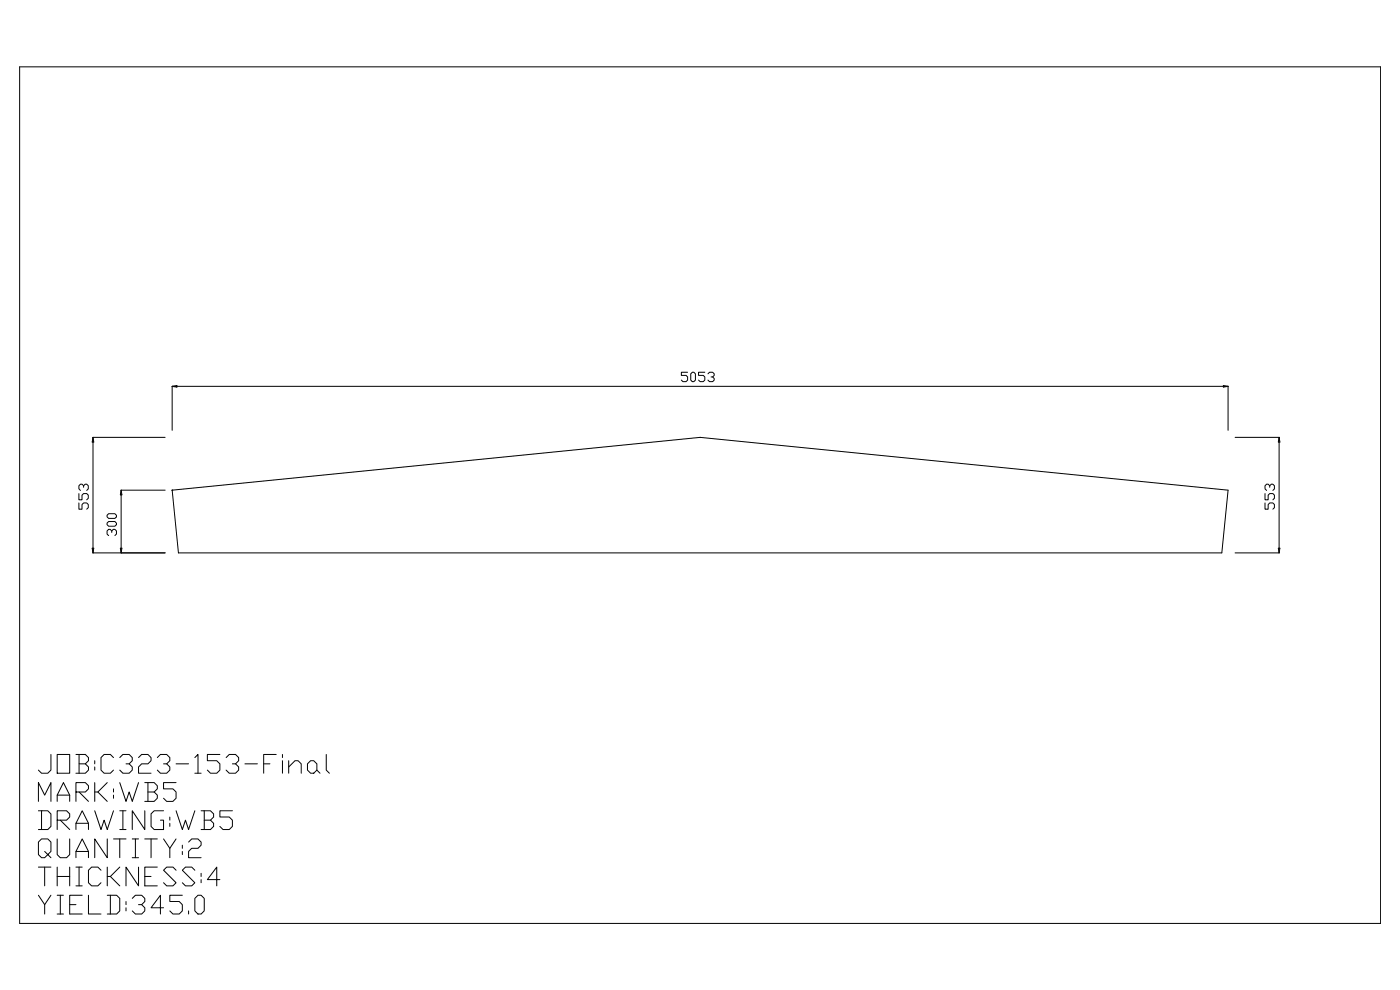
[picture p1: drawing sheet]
<svg xmlns="http://www.w3.org/2000/svg" width="420mm" height="297mm" viewBox="0 0 420 297" stroke-linecap="round" stroke-linejoin="round" font-family="sans-serif">
<g fill="none" stroke="#000" stroke-width=".3">
<path d="M5.9 20h408.1v256.9h-408.1zM51.6 115.8v13.2M51.6 115.8h316.7M51.6 115.8l1.4-.2v.5zM206.2 111.6h-1.9v1h1.4l.5 .4v1l-.5 .4h-.9l-.5-.4M207.6 111.6h.5l.5 .5v1.9l-.5 .4h-.5l-.5-.4v-1.9zM211.4 111.6h-1.9v1h1.4l.5 .4v1l-.5 .4h-.9l-.5-.4M212.3 112.1l.5-.5h.9l.5 .5v.5l-.5 .4h-.5M213.7 113l.5 .5v.5l-.5 .4h-.9l-.5-.4M366.9 115.6l1.4 .2-1.4 .3zM368.3 115.8v13.2M27.9 131.1h21.6"/>
<path d="M27.9 131.1v34.7M27.9 131.1l.2 1.5h-.5zM370.4 131.1h13.2M383.6 131.1l.2 1.5h-.4zM383.6 131.1v34.7M23.7 150.8v1.9h.9v-1.4l.5-.5h.9l.5 .5v.9l-.5 .5M23.7 148v1.9h.9v-1.4l.5-.5h.9l.5 .5v.9l-.5 .5M25.1 146.1v-.4l-.5-.5h-.5l-.4 .5v.9l.4 .5M25.1 145.7l.4-.5h.5l.5 .5v.9l-.5 .5M32.1 156.9l.5-.5h1.9l.4 .5v.4l-.4 .5h-1.9l-.5-.5zM32.1 154.5l.5-.5h1.9l.4 .5v.5l-.4 .4h-1.9l-.5-.4zM33.5 159.7v-.5l-.5-.5h-.4l-.5 .5v.9l.5 .5"/>
<path d="M33.5 159.2l.5-.5h.5l.4 .5v.9l-.4 .5M36.3 147h13.2M36.3 147v18.8M36.3 147l.3 1.4h-.5zM51.6 147h.1M51.6 147l158.4-15.9 158.3 15.9-1.9 18.8h-312.9zM379.4 150.8v1.9h.9v-1.4l.5-.5h.9l.5 .5v.9l-.5 .5M379.4 148v1.9h.9v-1.4l.5-.5h.9l.5 .5v.9l-.5 .5M380.8 146.1v-.4l-.5-.5h-.5l-.4 .5v.9l.4 .5M380.8 145.7l.5-.5h.4l.5 .5v.9l-.5 .5M27.6 164.4h.5l-.2 1.4zM27.9 165.8h21.6"/>
<path d="M36.1 164.4h.5l-.3 1.4zM370.4 165.8h13.2M383.4 164.4h.4l-.2 1.4zM15.3 226.2v4.7l-1 1h-1.8l-1-1M17.1 226.2h3.8v5.7h-3.8zM17.1 238.4h3.8M22.8 237.5h2.8l.9-1v-.9l-.9-.9h-2.8v5.6M22.8 226.2h2.8l.9 1v.9l-.9 .9M23.7 229h1.9l.9 1v.9l-.9 1h-2.8M23.7 226.2v5.7M23.7 237.5l2.8 2.8M28.4 228.1v.9"/>
<path d="M28.4 230v.9M28.4 234.7v5.6M29.3 237.5l2.9 2.8M32.2 234.7l-2.9 2.8h-.9M34 227.2l-.9-1h-1.9l-.9 1v3.7l.9 1h1.9l.9-1M34 236.5v1M34 238.4v1M35.9 234.7l1.9 5.6 .9-2.8 1 2.8 1.8-5.6M35.9 227.2l1-1h1.8l1 1v.9l-1 .9h-.9M38.7 229l1 1v.9l-1 1h-1.8l-1-1M41.5 227.2l1-1h1.9l.9 1v.9l-.9 .9h-1.9l-1 1v1.9h3.8M43.4 234.7h2.8l1 .9v.9l-1 1"/>
<path d="M44.4 237.5h1.8l1 .9v1l-1 .9h-2.8M44.4 234.7v5.6M47.2 227.2l.9-1h1.9l.9 1v.9l-.9 .9h-.9M50 229l.9 1v.9l-.9 1h-1.9l-.9-1M52.8 234.7h-3.7v1.8h2.8l.9 1v1.9l-.9 .9h-1.9l-.9-.9M52.8 229h3.8M58.4 227.2l1-1v5.7M58.4 231.9h1.9M65.9 226.2h-3.7v1.9h2.8l.9 .9v1.9l-.9 1h-1.9l-.9-1M67.8 227.2l1-1h1.8l1 1v.9l-1 .9h-.9M70.6 229l1 1v.9l-1 1h-1.8l-1-1M73.4 229h3.8"/>
<path d="M79.1 229h1.9M82.8 226.2h-3.7v5.7M84.7 226.2v1M84.7 228.1v3.8M86.6 230l1.9-1.9h.9l.9 .9v2.9M86.6 228.1v3.8M92.2 229l.9-.9h1l.9 .9v1.9l-.9 1h-1l-.9-1zM95 230.9l1 1M97.8 226.2v4.7l1 1M11.5 243.1h2.8l1 1v3.7l-1 .9h-2.8M11.5 240.3v-5.6l1.9 3.7 1.9-3.7v5.6M12.5 243.1v5.6"/>
<path d="M13.4 255.3l.9 1-.9 .9h-.9l-1-.9v-3.8l1-.9h1.8l1 .9v2.8l-1 1 1 .9M17.1 251.6v4.7l1 .9h1.9l.9-.9v-4.7M17.1 245.9h2.9l.9-.9v-.9l-.9-1h-2.9v5.6M17.1 240.3v-1.9l1.9-3.7 1.9 3.7v1.9M18.1 245.9l2.8 2.8M22.8 257.2v-1.9l1.9-3.7 1.8 3.7v1.9M22.8 248.7v-1.8l1.9-3.8 1.8 3.8v1.8M22.8 255.3h3.7M22.8 246.9h3.7M28.4 243.1l1.9 5.6 .9-2.8 1 2.8 1.8-5.6M32.2 251.6v5.6l-3.8-5.6v5.6M34 251.6h3.8"/>
<path d="M35.9 251.6v5.6M35.9 243.1h1.9M35.9 248.7h1.9M36.9 243.1v5.6M39.7 251.6h1.8M39.7 257.2h1.8M40.6 251.6v5.6M43.4 243.1v5.6l-3.7-5.6v5.6M43.4 251.6h3.8M45.3 251.6v5.6M49.1 251.6l1.8 2.8v2.8M49.1 243.1h-2.9l-.9 1v3.7l.9 .9h2.9v-2.8h-1"/>
<path d="M50.9 245v.9M50.9 246.9v.9M52.8 243.1l1.9 5.6 .9-2.8 1 2.8 1.8-5.6M52.8 251.6l-1.9 2.8M54.7 253.4v1M54.7 255.3v1M56.6 252.5l.9-.9h1.9l.9 .9v.9l-.9 1h-1.9l-.9 .9v1.9h3.7M60.3 243.1h2.8l1 1v.9l-1 .9M61.2 245.9h1.9l1 1v.9l-1 .9h-2.8M61.2 243.1v5.6M69.7 243.1h-3.8v1.9h2.9l.9 .9v1.9l-.9 .9h-1.9l-1-.9M11.5 268.4l1.9 2.9v2.8"/>
<path d="M11.5 260h3.8M13.4 260v5.6M15.3 268.4l-1.9 2.9M17.1 268.4h1.9M17.1 274.1h1.9M17.1 260v5.6M17.1 262.8h3.8M18.1 268.4v5.7M20.9 271.3h1.9M20.9 260v5.6M22.8 260h1.9M22.8 265.6h1.9"/>
<path d="M23.7 260v5.6M24.7 268.4h-3.8v5.7h3.8M26.5 268.4v5.7h3.8M30.3 260.9l-1-.9h-1.8l-1 .9v3.8l1 .9h1.8l1-.9M32.2 268.4h2.8l.9 1v3.7l-.9 1h-2.8M32.2 260v5.6M33.1 268.4v5.7M33.1 262.8l2.8 2.8M35.9 260l-2.8 2.8h-.9M37.8 270.3v1M37.8 272.2v.9M39.7 269.4l.9-1h1.9l.9 1v.9l-.9 1h-1"/>
<path d="M41.5 260v5.6l-3.7-5.6v5.6M42.5 271.3l.9 .9v.9l-.9 1h-1.9l-.9-1M43.4 262.8h1.9M47.2 260h-3.8v5.6h3.8M49.1 272.2h-3.8l2.8-3.8v5.7M52.8 260.9l-.9-.9h-1.9l-.9 .9 3.7 3.8-.9 .9h-1.9l-.9-.9M54.7 268.4h-3.8v1.9h2.8l1 1v1.8l-1 1h-1.8l-1-1M56.6 273.1v1M58.4 269.4l1-1h.9l.9 1v3.7l-.9 1h-.9l-1-1zM58.4 260.9l-.9-.9h-1.9l-.9 .9 3.7 3.8-.9 .9h-1.9l-.9-.9M60.3 261.9v.9M60.3 263.8v.9"/>
<path d="M65.9 263.8h-3.7l2.8-3.8v5.6"/>
</g>
</svg>
